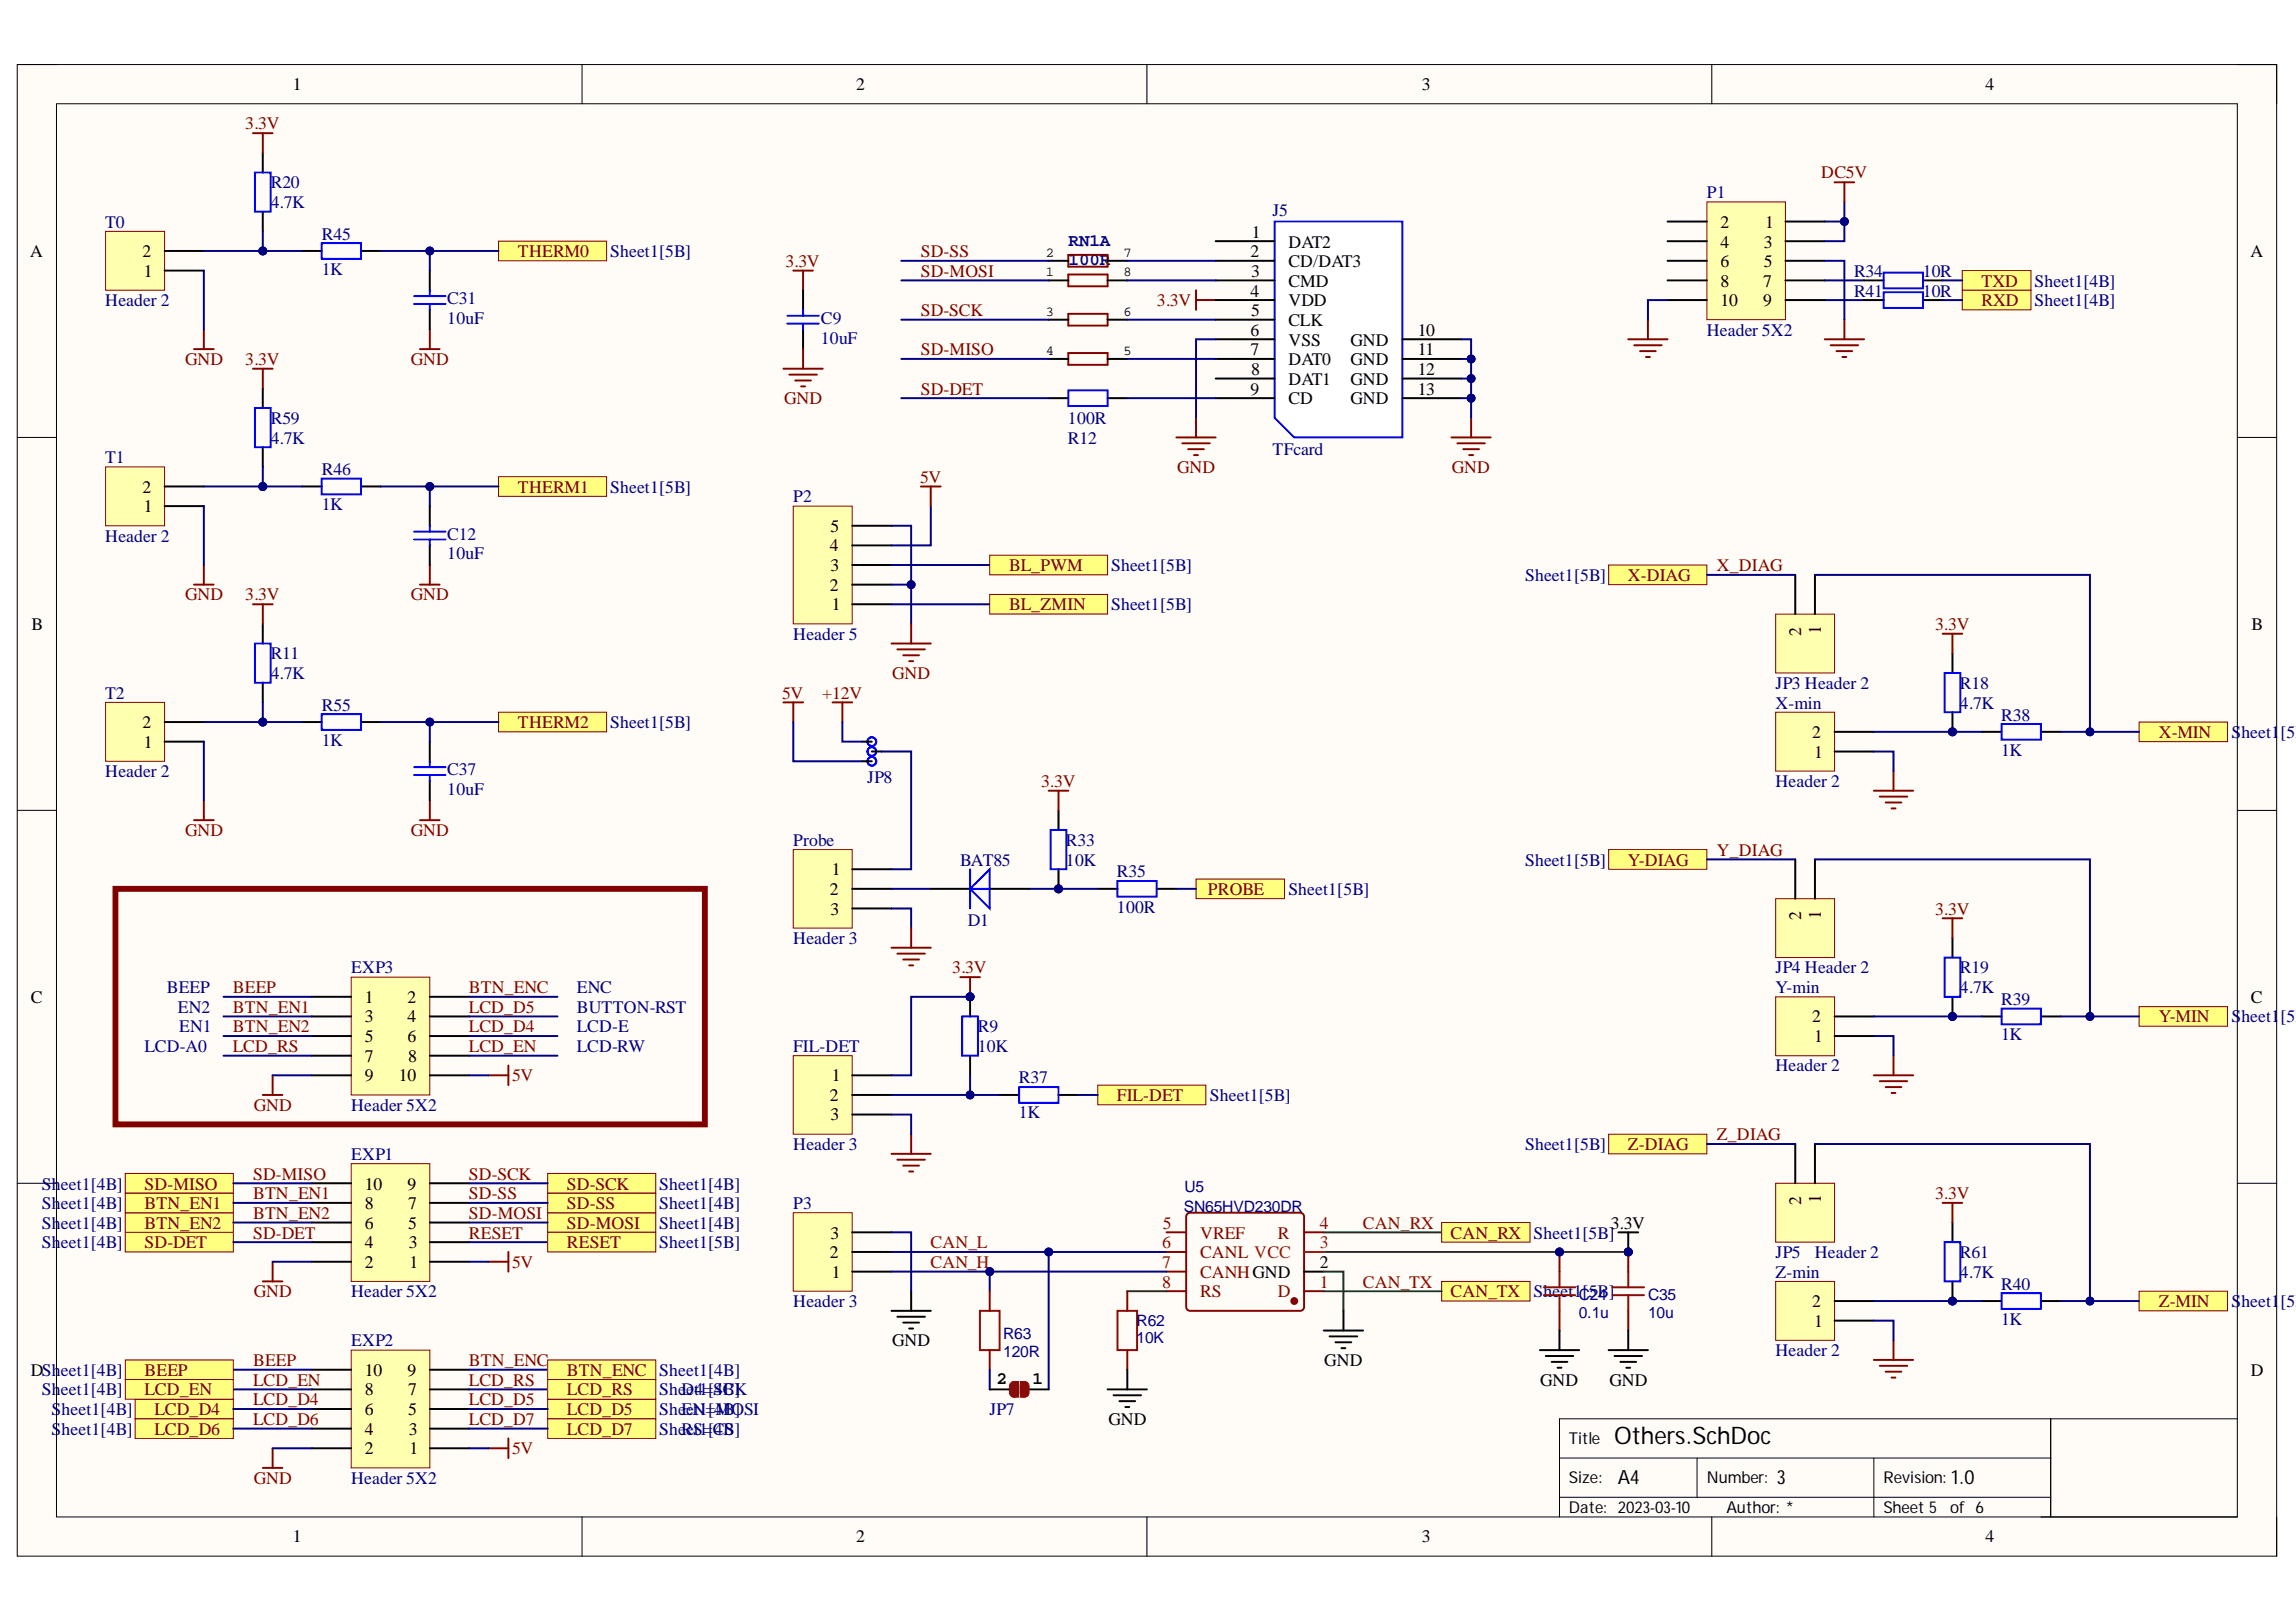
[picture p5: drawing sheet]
<svg xmlns="http://www.w3.org/2000/svg" width="297mm" height="210mm" viewBox="0 0 297 210" stroke-linecap="round" stroke-linejoin="round" font-family="sans-serif">
<defs><g id="words">
<text font-size="3.1" x="208.8" y="186.8">Others.SchDoc</text>
<g font-size="2.5">
<text x="209.3" y="192.1">A4</text>
<text x="229.9" y="192.1">3</text>
<text x="252.4" y="192.1">1.0</text>
</g>
<g font-size="2.3">
<text x="37.9" y="11.7">1</text>
<text x="110.7" y="11.7">2</text>
<text x="183.9" y="11.7">3</text>
<text x="256.9" y="11.7">4</text>
<text x="222.6" y="29.5">2</text>
<text x="228.4" y="29.5">1</text>
<text x="3.9" y="33.3">A</text>
<text x="18.4" y="33.3">2</text>
<text x="18.6" y="35.8">1</text>
<text x="161.8" y="33.3">2</text>
<text x="161.9" y="35.8">3</text>
<text x="161.9" y="30.8">1</text>
<text x="166.7" y="34.6">CD/DAT3</text>
<text x="166.7" y="32">DAT2</text>
<text x="222.6" y="32">4</text>
<text x="222.6" y="34.6">6</text>
<text x="228.2" y="32">3</text>
<text x="228.2" y="34.6">5</text>
<text x="291.1" y="33.3">A</text>
<text x="161.8" y="38.4">4</text>
<text x="161.9" y="40.9">5</text>
<text x="166.7" y="37.1">CMD</text>
<text x="166.7" y="39.6">VDD</text>
<text x="222.6" y="37.1">8</text>
<text x="222.6" y="39.6">10</text>
<text x="228.1" y="37.1">7</text>
<text x="228.1" y="39.6">9</text>
<text x="161.8" y="43.5">6</text>
<text x="161.8" y="46">7</text>
<text x="166.7" y="42.2">CLK</text>
<text x="166.7" y="44.7">VSS</text>
<text x="166.7" y="47.3">DAT0</text>
<text x="174.7" y="44.7">GND</text>
<text x="174.7" y="47.3">GND</text>
<text x="183.4" y="43.5">10</text>
<text x="183.4" y="46">11</text>
<text x="161.8" y="51.1">9</text>
<text x="161.9" y="48.5">8</text>
<text x="166.7" y="52.3">CD</text>
<text x="166.7" y="49.8">DAT1</text>
<text x="174.7" y="49.8">GND</text>
<text x="174.7" y="52.3">GND</text>
<text x="183.4" y="48.5">12</text>
<text x="183.4" y="51.1">13</text>
<text x="18.4" y="63.7">2</text>
<text x="18.6" y="66.3">1</text>
<text x="107.4" y="71.4">4</text>
<text x="107.5" y="68.8">5</text>
<text x="107.4" y="76.4">2</text>
<text x="107.5" y="73.9">3</text>
<text x="4.1" y="81.5">B</text>
<text x="107.6" y="79">1</text>
<text x="233" y="82.3" transform="rotate(-90 233 82.3)">2</text>
<text x="235.5" y="82.1" transform="rotate(-90 235.5 82.1)">1</text>
<text x="291.3" y="81.5">B</text>
<text x="18.4" y="94.3">2</text>
<text x="234.4" y="95.5">2</text>
<text x="18.6" y="96.8">1</text>
<text x="234.7" y="98.1">1</text>
<text x="107.6" y="113.3">1</text>
<text x="107.4" y="115.8">2</text>
<text x="107.5" y="118.4">3</text>
<text x="233" y="119.1" transform="rotate(-90 233 119.1)">2</text>
<text x="235.5" y="119" transform="rotate(-90 235.5 119)">1</text>
<text x="4" y="129.8">C</text>
<text x="47.2" y="129.8">1</text>
<text x="52.7" y="129.8">2</text>
<text x="291.2" y="129.8">C</text>
<text x="47.2" y="132.3">3</text>
<text x="47.2" y="134.8">5</text>
<text x="47.2" y="137.4">7</text>
<text x="52.7" y="132.3">4</text>
<text x="52.7" y="134.8">6</text>
<text x="52.8" y="137.4">8</text>
<text x="234.4" y="132.3">2</text>
<text x="234.7" y="134.8">1</text>
<text x="47.2" y="139.9">9</text>
<text x="51.6" y="139.9">10</text>
<text x="107.4" y="142.5">2</text>
<text x="107.6" y="139.9">1</text>
<text x="107.5" y="145">3</text>
<text x="47.2" y="154">10</text>
<text x="52.7" y="154">9</text>
<text x="233" y="156" transform="rotate(-90 233 156)">2</text>
<text x="235.5" y="155.7" transform="rotate(-90 235.5 155.7)">1</text>
<text x="47.2" y="161.6">4</text>
<text x="47.2" y="159">6</text>
<text x="47.2" y="156.5">8</text>
<text x="52.8" y="159">5</text>
<text x="52.8" y="156.5">7</text>
<text x="52.9" y="161.6">3</text>
<text x="107.5" y="160.3">3</text>
<text x="208.4" y="159">3.3V</text>
<text x="47.2" y="164.1">2</text>
<text x="53" y="164.1">1</text>
<text x="107.4" y="162.8">2</text>
<text x="107.6" y="165.4">1</text>
<text x="170.7" y="164.1">2</text>
<text x="234.4" y="169.2">2</text>
<text x="234.7" y="171.7">1</text>
<text x="4" y="178">DSh</text>
<text x="47.2" y="178">10</text>
<text x="52.7" y="178">9</text>
<text x="115.4" y="174.2">GND</text>
<text x="128.9" y="179.1">2</text>
<text x="133.6" y="179.1">1</text>
<text x="171.3" y="176.8">GND</text>
<text x="199.2" y="179.3">GND</text>
<text x="208.2" y="179.3">GND</text>
<text x="291.2" y="178">D</text>
<text x="47.2" y="185.7">4</text>
<text x="47.2" y="183.1">6</text>
<text x="47.2" y="180.6">8</text>
<text x="52.8" y="183.1">5</text>
<text x="52.8" y="180.6">7</text>
<text x="52.9" y="185.7">3</text>
<text x="143.4" y="184.4">GND</text>
<text x="47.2" y="188.2">2</text>
<text x="53" y="188.2">1</text>
<text x="37.9" y="199.6">1</text>
<text x="110.7" y="199.6">2</text>
<text x="183.9" y="199.6">3</text>
<text x="256.9" y="199.6">4</text>
</g>
<g font-size="2.3" fill="#800000">
<text x="31.7" y="16.7">3.3V</text>
<text x="235.6" y="23.1">DC5V</text>
<text x="67" y="33.3">THERM0</text>
<text x="101.6" y="34.6">3.3V</text>
<text x="119.1" y="35.8">SD-MOSI</text>
<text x="119.1" y="33.3">SD-SS</text>
<text x="119.1" y="40.9">SD-SCK</text>
<text x="149.7" y="39.6">3.3V</text>
<text x="256.4" y="37.1">TXD</text>
<text x="256.4" y="39.6">RXD</text>
<text x="23.9" y="47.3">GND</text>
<text x="31.7" y="47.3">3.3V</text>
<text x="53.1" y="47.3">GND</text>
<text x="119.1" y="46">SD-MISO</text>
<text x="101.4" y="52.3">GND</text>
<text x="119.1" y="51.1">SD-DET</text>
<text x="67" y="63.7">THERM1</text>
<text x="119" y="62.5">5V</text>
<text x="152.3" y="61.2">GND</text>
<text x="187.8" y="61.2">GND</text>
<text x="23.9" y="77.7">GND</text>
<text x="31.7" y="77.7">3.3V</text>
<text x="53.1" y="77.7">GND</text>
<text x="130.5" y="73.9">BL_PWM</text>
<text x="210.6" y="75.2">X-DIAG</text>
<text x="222.1" y="73.9">X_DIAG</text>
<text x="130.5" y="79">BL_ZMIN</text>
<text x="250.4" y="81.5">3.3V</text>
<text x="115.4" y="87.8">GND</text>
<text x="67" y="94.3">THERM2</text>
<text x="101.2" y="90.5">5V</text>
<text x="106.4" y="90.5">+12V</text>
<text x="279.3" y="95.5">X-MIN</text>
<text x="134.7" y="101.9">3.3V</text>
<text x="23.9" y="108.2">GND</text>
<text x="53.1" y="108.2">GND</text>
<text x="210.6" y="112">Y-DIAG</text>
<text x="222.1" y="110.8">Y_DIAG</text>
<text x="156.3" y="115.8">PROBE</text>
<text x="250.4" y="118.4">3.3V</text>
<text x="123.2" y="126">3.3V</text>
<text x="30.1" y="128.5">BEEP</text>
<text x="30.1" y="131">BTN_EN1</text>
<text x="60.7" y="128.5">BTN_ENC</text>
<text x="60.7" y="131">LCD_D5</text>
<text x="30.1" y="136.1">LCD_RS</text>
<text x="30.1" y="133.6">BTN_EN2</text>
<text x="60.7" y="133.6">LCD_D4</text>
<text x="60.7" y="136.1">LCD_EN</text>
<text x="279.3" y="132.3">Y-MIN</text>
<text x="32.8" y="143.7">GND</text>
<text x="66.2" y="139.9">5V</text>
<text x="144.5" y="142.5">FIL-DET</text>
<text x="210.6" y="148.9">Z-DIAG</text>
<text x="222.1" y="147.5">Z_DIAG</text>
<text x="18.7" y="154">SD-MISO</text>
<text x="32.7" y="152.7">SD-MISO</text>
<text x="32.7" y="155.2">BTN_EN1</text>
<text x="60.7" y="152.7">SD-SCK</text>
<text x="60.7" y="155.2">SD-SS</text>
<text x="73.4" y="154">SD-SCK</text>
<text x="250.4" y="155.2">3.3V</text>
<text x="18.7" y="161.6">SD-DET</text>
<text x="18.7" y="159">BTN_EN2</text>
<text x="18.7" y="156.5">BTN_EN1</text>
<text x="32.7" y="160.3">SD-DET</text>
<text x="32.7" y="157.8">BTN_EN2</text>
<text x="60.7" y="157.8">SD-MOSI</text>
<text x="60.7" y="160.3">RESET</text>
<text x="73.4" y="159">SD-MOSI</text>
<text x="73.4" y="156.5">SD-SS</text>
<text x="73.4" y="161.6">RESET</text>
<text x="187.7" y="160.3">CAN_RX</text>
<text x="32.8" y="167.9">GND</text>
<text x="66.2" y="164.1">5V</text>
<text x="187.7" y="167.9">CAN_TX</text>
<text x="279.3" y="169.2">Z-MIN</text>
<text x="18.7" y="178">BEEP</text>
<text x="32.7" y="179.3">LCD_EN</text>
<text x="32.7" y="176.8">BEEP</text>
<text x="60.7" y="179.3">LCD_RS</text>
<text x="60.7" y="176.8">BTN_ENC</text>
<text x="73.4" y="178">BTN_ENC</text>
<text x="18.7" y="180.6">LCD_EN</text>
<text x="20" y="183.1">LCD_D4</text>
<text x="20" y="185.7">LCD_D6</text>
<text x="32.7" y="181.9">LCD_D4</text>
<text x="32.7" y="184.4">LCD_D6</text>
<text x="60.7" y="181.9">LCD_D5</text>
<text x="60.7" y="184.4">LCD_D7</text>
<text x="73.4" y="183.1">LCD_D5</text>
<text x="73.4" y="185.7">LCD_D7</text>
<text x="73.4" y="180.6">LCD_RS</text>
<text x="32.8" y="192">GND</text>
<text x="66.2" y="188.2">5V</text>
</g>
<g font-size="2.3" fill="#000080">
<text x="13.6" y="29.5">T0</text>
<text x="35" y="24.3">R20</text>
<text x="35" y="26.9">4.7K</text>
<text x="164.6" y="27.9">J5</text>
<text x="220.8" y="25.6">P1</text>
<text x="41.6" y="31">R45</text>
<text x="41.6" y="35.6">1K</text>
<text x="78.9" y="33.3">Sheet1[5B]</text>
<text x="138.2" y="31.8">RN1A</text>
<text x="138.2" y="34.3">100R</text>
<text x="239.9" y="35.8">R34</text>
<text x="248.7" y="35.8">10R</text>
<text x="13.6" y="39.6">Header 2</text>
<text x="57.9" y="39.4">C31</text>
<text x="57.9" y="41.9">10uF</text>
<text x="106.2" y="41.9">C9</text>
<text x="239.9" y="38.4">R41</text>
<text x="248.7" y="38.4">10R</text>
<text x="263.2" y="37.1">Sheet1[4B]</text>
<text x="263.2" y="39.6">Sheet1[4B]</text>
<text x="106.2" y="44.5">10uF</text>
<text x="220.8" y="43.5">Header 5X2</text>
<text x="13.6" y="59.9">T1</text>
<text x="35" y="54.9">R59</text>
<text x="35" y="57.4">4.7K</text>
<text x="138.2" y="57.4">R12</text>
<text x="138.2" y="54.9">100R</text>
<text x="164.6" y="58.9">TFcard</text>
<text x="41.6" y="61.5">R46</text>
<text x="78.9" y="63.7">Sheet1[5B]</text>
<text x="102.6" y="65">P2</text>
<text x="13.6" y="70.1">Header 2</text>
<text x="41.6" y="66">1K</text>
<text x="57.9" y="69.8">C12</text>
<text x="57.9" y="72.4">10uF</text>
<text x="143.7" y="73.9">Sheet1[5B]</text>
<text x="197.3" y="75.2">Sheet1[5B]</text>
<text x="102.6" y="82.8">Header 5</text>
<text x="143.7" y="79">Sheet1[5B]</text>
<text x="35" y="85.3">R11</text>
<text x="35" y="87.8">4.7K</text>
<text x="229.7" y="89.2">JP3 Header 2</text>
<text x="253.6" y="89.2">R18</text>
<text x="13.6" y="90.5">T2</text>
<text x="41.6" y="92">R55</text>
<text x="78.9" y="94.3">Sheet1[5B]</text>
<text x="229.7" y="91.7">X-min</text>
<text x="253.6" y="91.7">4.7K</text>
<text x="258.9" y="93.2">R38</text>
<text x="288.7" y="95.5">Sheet1</text>
<text x="295" y="95.5">[5B</text>
<text x="13.6" y="100.6">Header 2</text>
<text x="41.6" y="96.5">1K</text>
<text x="57.9" y="100.4">C37</text>
<text x="112.2" y="101.4">JP8</text>
<text x="229.7" y="101.9">Header 2</text>
<text x="258.9" y="97.8">1K</text>
<text x="57.9" y="102.9">10uF</text>
<text x="102.6" y="109.5">Probe</text>
<text x="124.2" y="112">BAT85</text>
<text x="137.9" y="109.5">R33</text>
<text x="137.9" y="112">10K</text>
<text x="144.5" y="113.5">R35</text>
<text x="197.3" y="112">Sheet1[5B]</text>
<text x="125.2" y="119.9">D1</text>
<text x="144.5" y="118.1">100R</text>
<text x="166.7" y="115.8">Sheet1[5B]</text>
<text x="45.4" y="126">EXP3</text>
<text x="102.6" y="122.2">Header 3</text>
<text x="229.7" y="126">JP4 Header 2</text>
<text x="253.6" y="126">R19</text>
<text x="21.6" y="128.5">BEEP</text>
<text x="23" y="131">EN2</text>
<text x="74.6" y="128.5">ENC</text>
<text x="74.6" y="131">BUTTON-RST</text>
<text x="229.7" y="128.5">Y-min</text>
<text x="253.6" y="128.5">4.7K</text>
<text x="258.9" y="130">R39</text>
<text x="18.7" y="136.1">LCD-A0</text>
<text x="23.2" y="133.6">EN1</text>
<text x="74.6" y="133.6">LCD-E</text>
<text x="74.6" y="136.1">LCD-RW</text>
<text x="102.6" y="136.1">FIL-DET</text>
<text x="126.5" y="133.6">R9</text>
<text x="126.5" y="136.1">10K</text>
<text x="258.9" y="134.6">1K</text>
<text x="288.7" y="132.3">Sheet1</text>
<text x="295" y="132.3">[5B</text>
<text x="45.4" y="143.7">Header 5X2</text>
<text x="131.8" y="140.2">R37</text>
<text x="156.5" y="142.5">Sheet1[5B]</text>
<text x="229.7" y="138.7">Header 2</text>
<text x="102.6" y="148.9">Header 3</text>
<text x="131.8" y="144.7">1K</text>
<text x="197.3" y="148.9">Sheet1[5B]</text>
<text x="5.4" y="154">Sh</text>
<text x="7.9" y="154">eet1[4B]</text>
<text x="45.4" y="150.1">EXP1</text>
<text x="85.3" y="154">Sheet1[4B]</text>
<text x="5.4" y="161.6">Sh</text>
<text x="5.4" y="159">Sh</text>
<text x="5.4" y="156.5">Sh</text>
<text x="7.9" y="161.6">eet1[4B]</text>
<text x="7.9" y="159">eet1[4B]</text>
<text x="7.9" y="156.5">eet1[4B]</text>
<text x="85.3" y="159">Sheet1[4B]</text>
<text x="85.3" y="156.5">Sheet1[4B]</text>
<text x="85.3" y="161.6">Sheet1[5B]</text>
<text x="102.6" y="156.5">P3</text>
<text x="198.4" y="160.3">Sheet1[5B]</text>
<text x="45.4" y="167.9">Header 5X2</text>
<text x="198.4" y="167.9">Sheet1[5B]</text>
<text x="229.7" y="165.4">Z-min</text>
<text x="229.7" y="162.8">JP5</text>
<text x="234.8" y="162.8">Header 2</text>
<text x="253.6" y="162.8">R61</text>
<text x="253.6" y="165.4">4.7K</text>
<text x="258.9" y="166.9">R40</text>
<text x="102.6" y="169.2">Header 3</text>
<text x="258.9" y="171.5">1K</text>
<text x="288.7" y="169.2">Sheet1</text>
<text x="295" y="169.2">[5B</text>
<text x="7.9" y="178">eet1[4B]</text>
<text x="45.4" y="174.2">EXP2</text>
<text x="85.3" y="178">Sheet1[4B]</text>
<text x="229.7" y="175.5">Header 2</text>
<text x="5.4" y="180.6">Sh</text>
<text x="6.7" y="183.1">Sheet1[4B]</text>
<text x="6.7" y="185.7">Sheet1[4B]</text>
<text x="7.9" y="180.6">eet1[4B]</text>
<text x="85.3" y="183.1">Sheet1[4B]</text>
<text x="85.3" y="185.7">Sheet1[4B</text>
<text x="85.3" y="180.6">Sheet1[4BK</text>
<text x="88.2" y="183.1">EN=MOSI</text>
<text x="88.2" y="180.6">D4=SC]</text>
<text x="88.2" y="185.7">RS=CS]</text>
<text x="128" y="183.1">JP7</text>
<text x="45.4" y="192">Header 5X2</text>
</g>
<g font-size="2.3" fill="#980000">
<text x="120.4" y="161.6">CAN_L</text>
<text x="176.3" y="159">CAN_RX</text>
<text x="120.4" y="164.1">CAN_H</text>
<text x="176.3" y="166.6">CAN_TX</text>
</g>
<g font-size="2.3" fill="#800">
<text x="150.3" y="161.6">6</text>
<text x="150.4" y="159">5</text>
<text x="155.3" y="160.3">VREF</text>
<text x="165.3" y="160.3">R</text>
<text x="170.7" y="159">4</text>
<text x="150.3" y="164.1">7</text>
<text x="150.3" y="166.6">8</text>
<text x="155.3" y="162.8">CANL VCC</text>
<text x="155.3" y="165.4">CANHGND</text>
<text x="155.3" y="167.9">RS</text>
<text x="165.3" y="167.9">D</text>
<text x="170.7" y="166.6">1</text>
</g>
<text font-size="2.3" fill="#f00" x="170.7" y="161.6">3</text>
<g font-size="2.1">
<text x="203" y="186.8">Title</text>
<text x="203" y="191.9">Size:</text>
<text x="220.8" y="191.9">Number:</text>
<text x="243.7" y="191.9">Revision:</text>
<text x="203" y="195.8">Date: 2023-03-10</text>
<text x="223.4" y="195.8">Author: *</text>
<text x="243.7" y="195.8">Sheet 5</text>
<text x="252.3" y="195.8">of 6</text>
</g>
<g font-size="2" fill="#000080">
<text x="153.2" y="154.3">U5</text>
<text x="153.1" y="156.8">SN65HVD230DR</text>
<text x="129.8" y="173.3">R63</text>
<text x="147" y="171.5">R62</text>
<text x="147" y="173.8">10K</text>
<text x="204.2" y="168.2">C24</text>
<text x="204.2" y="170.5">0.1u</text>
<text x="213.2" y="168.2">C35</text>
<text x="213.2" y="170.5">10u</text>
<text x="129.8" y="175.6">120R</text>
</g>
<g font-size="1.8">
<text x="135.3" y="35.8">1</text>
<text x="135.3" y="33.2">2</text>
<text x="145.4" y="35.8">8</text>
<text x="145.4" y="33.2">7</text>
<text x="135.3" y="40.8">3</text>
<text x="145.4" y="40.8">6</text>
<text x="135.3" y="45.9">4</text>
<text x="145.4" y="45.9">5</text>
</g>
</g></defs>
<path d="M2.2 8.4h292.3v193h-292.3z" fill-rule="evenodd" fill="#fffcf8"/>
<path d="M2.2 8.4h292.3v193h-292.3z" fill="none" stroke="#000" stroke-width=".13"/>
<path d="M7.3 13.4h282.1v182.9h-282.1z" fill-rule="evenodd" fill="#fffcf8"/>
<g fill="none" stroke="#000" stroke-width=".13">
<path d="M2.2 8.3h5.1M7.3 13.4h282.1v182.9h-282.1zM75.3 8.3v5.1M148.4 8.3v5.1M221.5 8.4v5M289.4 8.4h5.1v5M2.2 56.6h5.1M289.4 56.6h5.1M2.2 104.9h5.1M289.4 104.9h5.1M2.2 153.1h5.1M289.4 153.1h5.1"/>
<path d="M75.3 196.3v5.1M148.4 196.3v5.1M201.8 188.7h63.5M201.8 193.8h63.5M219.6 188.7v5.1M221.5 196.3v5.1M242.4 188.7v7.6M264 196.3h25.4M265.3 183.6v12.7M289.4 183.6h-87.6v12.7M294.5 196.3v5.1"/>
</g>
<path d="M64.5 61.7h14v2.5h-14z" fill-rule="evenodd" fill="#ffff80"/>
<path d="M64.5 61.7h14v2.5h-14z" fill="none" stroke="#800000" stroke-width=".13"/>
<path d="M276.7 93.4h11.5v2.6h-11.5z" fill-rule="evenodd" fill="#ffff80"/>
<path d="M276.7 93.4h11.5v2.6h-11.5z" fill="none" stroke="#800000" stroke-width=".13"/>
<path d="M276.7 130.3h11.5v2.5h-11.5z" fill-rule="evenodd" fill="#ffff80"/>
<path d="M276.7 130.3h11.5v2.5h-11.5z" fill="none" stroke="#800000" stroke-width=".13"/>
<path d="M142 140.4h14v2.6h-14z" fill-rule="evenodd" fill="#ffff80"/>
<path d="M142 140.4h14v2.6h-14z" fill="none" stroke="#800000" stroke-width=".13"/>
<path d="M276.7 167.1h11.5v2.5h-11.5z" fill-rule="evenodd" fill="#ffff80"/>
<path d="M276.7 167.1h11.5v2.5h-11.5z" fill="none" stroke="#800000" stroke-width=".13"/>
<path d="M102.6 136.6h7.7v10.2h-7.7z" fill-rule="evenodd" fill="#ffffb0"/>
<path d="M102.6 136.6h7.7v10.2h-7.7z" fill="none" stroke="#800000" stroke-width=".13"/>
<path d="M34 19.8v2.5M34 27.4v2.5M55.6 35v2.6M55.6 40.1v2.5M110.3 139.2h5M110.3 141.7h5M110.3 144.2h5" fill="none" stroke="#000" stroke-width=".25"/>
<path d="M54.3 45.2h2.6M55.6 42.6v2.6" fill="none" stroke="#800000" stroke-width=".25"/>
<path d="M33 22.3h2v5.1h-2zM53.6 38.3h4M53.6 39.3h4M55.6 37.6v.7M55.6 39.3v.8" fill="none" stroke="#00f" stroke-width=".25"/>
<path d="M64.5 31.2h14v2.6h-14z" fill-rule="evenodd" fill="#ffff80"/>
<path d="M64.5 31.2h14v2.6h-14z" fill="none" stroke="#800000" stroke-width=".13"/>
<path d="M32.7 17.2h2.6M34 17.2v2.6M210.6 43.9h5.1M211.4 44.7h3.6M212.2 45.4h2M212.9 46.2h.6M213.2 41.4v2.5M54.3 75.7h2.6M55.6 73.1v2.6" fill="none" stroke="#800000" stroke-width=".25"/>
<path d="M34 50.3v2.5M34 57.9v2.5M55.6 65.5v2.5M55.6 70.6v2.5" fill="none" stroke="#000" stroke-width=".25"/>
<path d="M33 52.8h2v5.1h-2zM53.6 68.8h4M53.6 69.8h4M55.6 68v.8M55.6 69.8v.8" fill="none" stroke="#00f" stroke-width=".25"/>
<circle cx="252.6" cy="94.7" r=".51" fill="#000080"/>
<circle cx="252.6" cy="94.7" r=".51" fill="none" stroke="#000080" stroke-width=".13"/>
<path d="M252.6 84.6v2.5M252.6 92.2v2.5" fill="none" stroke="#000" stroke-width=".25"/>
<circle cx="252.6" cy="94.7" r=".51" fill="#000080"/>
<circle cx="252.6" cy="94.7" r=".51" fill="none" stroke="#000080" stroke-width=".13"/>
<path d="M251.6 87.1h2v5.1h-2z" fill="none" stroke="#00f" stroke-width=".25"/>
<circle cx="252.6" cy="131.5" r=".51" fill="#000080"/>
<circle cx="252.6" cy="131.5" r=".51" fill="none" stroke="#000080" stroke-width=".13"/>
<path d="M252.6 121.4v2.5M252.6 129v2.5" fill="none" stroke="#000" stroke-width=".25"/>
<circle cx="252.6" cy="131.5" r=".51" fill="#000080"/>
<circle cx="252.6" cy="131.5" r=".51" fill="none" stroke="#000080" stroke-width=".13"/>
<path d="M251.6 123.9h2v5.1h-2z" fill="none" stroke="#00f" stroke-width=".25"/>
<circle cx="252.6" cy="168.4" r=".51" fill="#000080"/>
<circle cx="252.6" cy="168.4" r=".51" fill="none" stroke="#000080" stroke-width=".13"/>
<path d="M252.6 158.2v2.5M252.6 165.8v2.6" fill="none" stroke="#000" stroke-width=".25"/>
<circle cx="252.6" cy="168.4" r=".51" fill="#000080"/>
<circle cx="252.6" cy="168.4" r=".51" fill="none" stroke="#000080" stroke-width=".13"/>
<path d="M251.6 160.7h2v5.1h-2z" fill="none" stroke="#00f" stroke-width=".25"/>
<circle cx="125.5" cy="129" r=".51" fill="#000080"/>
<circle cx="125.5" cy="129" r=".51" fill="none" stroke="#000080" stroke-width=".13"/>
<path d="M125.5 129v2.5" fill="none" stroke="#000" stroke-width=".25"/>
<circle cx="125.5" cy="129" r=".51" fill="#000080"/>
<circle cx="125.5" cy="129" r=".51" fill="none" stroke="#000080" stroke-width=".13"/>
<path d="M125.5 136.6v2.6" fill="none" stroke="#000" stroke-width=".25"/>
<path d="M124.5 131.5h2v5.1h-2z" fill="none" stroke="#00f" stroke-width=".25"/>
<path d="M13.7 29.9h7.6v7.7h-7.6z" fill-rule="evenodd" fill="#ffffb0"/>
<path d="M13.7 29.9h7.6v7.7h-7.6z" fill="none" stroke="#800000" stroke-width=".13"/>
<path d="M21.3 35h5.1M21.3 32.5h5.1" fill="none" stroke="#000" stroke-width=".25"/>
<path d="M13.7 60.4h7.6v7.6h-7.6z" fill-rule="evenodd" fill="#ffffb0"/>
<path d="M13.7 60.4h7.6v7.6h-7.6z" fill="none" stroke="#800000" stroke-width=".13"/>
<g fill="none" stroke="#000" stroke-width=".25">
<path d="M39.1 32.5h2.5M46.7 32.5h2.5M21.3 65.5h5.1M21.3 63h5.1M39.1 63h2.5M46.7 63h2.5M256.4 94.7h2.5M264 94.7h2.6M256.4 131.5h2.5M264 131.5h2.6M129.3 141.7h2.6M136.9 141.7h2.6"/>
<path d="M256.4 168.4h2.5M264 168.4h2.6"/>
</g>
<path d="M41.6 31.5h5.1v2h-5.1zM41.6 61.9h5.1v2.1h-5.1zM258.9 93.7h5.1v2h-5.1zM258.9 130.5h5.1v2.1h-5.1zM131.9 140.7h5v2h-5zM258.9 167.4h5.1v2h-5.1z" fill="none" stroke="#00f" stroke-width=".25"/>
<g fill="none" stroke="#800000" stroke-width=".25">
<path d="M154.7 37.6v2.5M154.7 38.8h2.6M25.1 45.2h2.5M26.4 42.6v2.6M32.7 47.7h2.6M34 47.7v2.6M25.1 75.7h2.5M26.4 73.1v2.6M245 99.8v2.5M251.3 82h2.6M252.6 82v2.6M242.4 102.3h5.1"/>
<path d="M243.2 103.1h3.5M244 103.8h2M244.7 104.6h.5M251.3 118.8h2.6M252.6 118.8v2.6M242.4 139.2h5.1M243.2 139.9h3.5M245 136.6v2.6M115.3 149.3h5.1M116.1 150.1h3.6M116.9 150.8h2M117.6 151.6h.5"/>
<path d="M117.9 146.8v2.5M244 140.7h2M244.7 141.4h.5M251.3 155.7h2.6M252.6 155.7v2.5M242.4 176h5.1M243.2 176.7h3.5M244 177.5h2M244.7 178.3h.5M245 173.5v2.5"/>
</g>
<path d="M164.9 28.7h16.5v27.9h-14l-2.5-2.5z" fill-rule="evenodd" fill="#fff"/>
<path d="M164.9 28.7h16.5v27.9h-14l-2.5-2.5zM138.2 50.5h5.1v2h-5.1z" fill="none" stroke="#00f" stroke-width=".25"/>
<g fill="none" stroke="#000" stroke-width=".25">
<path d="M135.7 33.8h2.5M135.7 36.3h2.5M143.3 33.8h2.5M143.3 36.3h2.5M157.3 33.8h7.6M157.3 36.3h7.6M157.3 38.8h7.6M157.3 31.2h7.6M135.7 51.5h2.5M135.7 41.4h2.5M135.7 46.4h2.5M143.3 51.5h2.5"/>
<path d="M143.3 41.4h2.5M143.3 46.4h2.5M157.3 51.5h7.6M157.3 41.4h7.6M157.3 43.9h7.6M157.3 46.4h7.6M157.3 49h7.6M181.4 51.5h7.7M181.4 43.9h7.7M181.4 46.5h7.7M181.4 49h7.7"/>
</g>
<g fill="none" stroke="#800000" stroke-width=".25">
<path d="M138.2 35.5h5.1v1.6h-5.1zM138.2 33h5.1v1.5h-5.1zM138.2 40.6h5.1v1.5h-5.1zM138.2 45.7h5.1v1.5h-5.1zM152.2 56.6h5.1M153 57.4h3.5M153.7 58.1h2.1M154.5 58.9h.5M154.7 54.1v2.5M187.8 56.6h5.1M188.5 57.4h3.6M189.3 58.1h2"/>
<path d="M190.1 58.9h.5M190.3 54.1v2.5"/>
</g>
<path d="M102.6 109.9h7.7v10.2h-7.7z" fill-rule="evenodd" fill="#ffffb0"/>
<path d="M102.6 109.9h7.7v10.2h-7.7z" fill="none" stroke="#800000" stroke-width=".13"/>
<path d="M110.3 112.5h5M110.3 115h5M110.3 117.6h5" fill="none" stroke="#000" stroke-width=".25"/>
<path d="M154.7 113.8h11.5v2.5h-11.5z" fill-rule="evenodd" fill="#ffff80"/>
<path d="M154.7 113.8h11.5v2.5h-11.5z" fill="none" stroke="#800000" stroke-width=".13"/>
<path d="M229.7 92.2h7.6v7.6h-7.6z" fill-rule="evenodd" fill="#ffffb0"/>
<path d="M229.7 92.2h7.6v7.6h-7.6z" fill="none" stroke="#800000" stroke-width=".13"/>
<path d="M237.3 97.3h5.1M237.3 94.7h5.1" fill="none" stroke="#000" stroke-width=".25"/>
<path d="M229.7 129h7.6v7.6h-7.6z" fill-rule="evenodd" fill="#ffffb0"/>
<path d="M229.7 129h7.6v7.6h-7.6z" fill="none" stroke="#800000" stroke-width=".13"/>
<path d="M237.3 134.1h5.1M237.3 131.5h5.1" fill="none" stroke="#000" stroke-width=".25"/>
<path d="M229.7 165.8h7.6v7.7h-7.6z" fill-rule="evenodd" fill="#ffffb0"/>
<path d="M229.7 165.8h7.6v7.7h-7.6z" fill="none" stroke="#800000" stroke-width=".13"/>
<path d="M237.3 170.9h5.1M237.3 168.4h5.1" fill="none" stroke="#000" stroke-width=".25"/>
<path d="M35.3 139.2v2.5M34 141.7h2.5" fill="none" stroke="#800000" stroke-width=".25"/>
<path d="M45.4 126.5h10.2v15.2h-10.2z" fill-rule="evenodd" fill="#ffffb0"/>
<path d="M45.4 126.5h10.2v15.2h-10.2z" fill="none" stroke="#800000" stroke-width=".13"/>
<path d="M40.4 129h5M40.4 131.5h5M40.4 134.1h5M40.4 136.6h5M40.4 139.2h5M55.6 129h5.1M55.6 131.5h5.1M55.6 134.1h5.1M55.6 136.6h5.1M55.6 139.2h5.1" fill="none" stroke="#000" stroke-width=".25"/>
<path d="M63.2 139.2h2.6M65.8 137.9v2.5" fill="none" stroke="#800000" stroke-width=".25"/>
<path d="M229.7 79.5h7.6v7.6h-7.6z" fill-rule="evenodd" fill="#ffffb0"/>
<path d="M229.7 79.5h7.6v7.6h-7.6z" fill="none" stroke="#800000" stroke-width=".13"/>
<path d="M232.3 74.4v5.1M234.8 74.4v5.1" fill="none" stroke="#000" stroke-width=".25"/>
<path d="M229.7 116.3h7.6v7.6h-7.6z" fill-rule="evenodd" fill="#ffffb0"/>
<path d="M229.7 116.3h7.6v7.6h-7.6z" fill="none" stroke="#800000" stroke-width=".13"/>
<path d="M232.3 111.2v5.1M234.8 111.2v5.1" fill="none" stroke="#000" stroke-width=".25"/>
<path d="M229.7 153.1h7.6v7.6h-7.6z" fill-rule="evenodd" fill="#ffffb0"/>
<path d="M229.7 153.1h7.6v7.6h-7.6z" fill="none" stroke="#800000" stroke-width=".13"/>
<path d="M232.3 148v5.1M234.8 148v5.1" fill="none" stroke="#000" stroke-width=".25"/>
<path d="M208.1 146.8h12.7v2.5h-12.7z" fill-rule="evenodd" fill="#ffff80"/>
<path d="M208.1 146.8h12.7v2.5h-12.7z" fill="none" stroke="#800000" stroke-width=".13"/>
<path d="M208.1 109.9h12.7v2.6h-12.7z" fill-rule="evenodd" fill="#ffff80"/>
<path d="M208.1 109.9h12.7v2.6h-12.7z" fill="none" stroke="#800000" stroke-width=".13"/>
<path d="M208.1 73.1h12.7v2.6h-12.7z" fill-rule="evenodd" fill="#ffff80"/>
<path d="M208.1 73.1h12.7v2.6h-12.7z" fill="none" stroke="#800000" stroke-width=".13"/>
<path d="M124.2 126.5h2.6M125.5 126.5v2.5" fill="none" stroke="#800000" stroke-width=".25"/>
<circle cx="125.5" cy="129" r=".51" fill="#000080"/>
<circle cx="125.5" cy="129" r=".51" fill="none" stroke="#000080" stroke-width=".13"/>
<g fill="none" stroke="#00f" stroke-width=".25">
<path d="M101.9 40.9h4M101.9 41.9h4M103.9 40.1v.8M103.9 41.9v.7"/>
<circle cx="112.8" cy="96" r=".57"/>
<circle cx="112.8" cy="98.5" r=".57"/>
<circle cx="112.8" cy="97.2" r=".57"/>
</g>
<path d="M103.9 37.6v2.5M103.9 42.6v2.6M111.5 96h1.3M111.5 98.5h1.3M112.8 97.2h1.3" fill="none" stroke="#000" stroke-width=".25"/>
<path d="M102.6 35h2.6M103.9 35v2.6M101.4 47.7h5M102.1 48.5h3.6M102.9 49.2h2M103.6 50h.6M103.9 45.2v2.5M101.4 90.9h2.5M102.6 90.9v2.5M107.7 90.9h2.6M109 90.9v2.5" fill="none" stroke="#800000" stroke-width=".25"/>
<path d="M34 29.9v2.6" fill="none" stroke="#000080" stroke-width=".25"/>
<circle cx="34" cy="32.5" r=".51" fill="#000080"/>
<circle cx="34" cy="32.5" r=".51" fill="none" stroke="#000080" stroke-width=".13"/>
<path d="M34 32.5h5.1" fill="none" stroke="#000080" stroke-width=".25"/>
<circle cx="34" cy="32.5" r=".51" fill="#000080"/>
<circle cx="34" cy="32.5" r=".51" fill="none" stroke="#000080" stroke-width=".13"/>
<path d="M55.6 32.5v2.5" fill="none" stroke="#000080" stroke-width=".25"/>
<circle cx="55.6" cy="32.5" r=".51" fill="#000080"/>
<circle cx="55.6" cy="32.5" r=".51" fill="none" stroke="#000080" stroke-width=".13"/>
<path d="M49.2 32.5h15.3" fill="none" stroke="#000080" stroke-width=".25"/>
<circle cx="55.6" cy="32.5" r=".51" fill="#000080"/>
<circle cx="55.6" cy="32.5" r=".51" fill="none" stroke="#000080" stroke-width=".13"/>
<path d="M26.4 32.5h7.6" fill="none" stroke="#000080" stroke-width=".25"/>
<circle cx="34" cy="32.5" r=".51" fill="#000080"/>
<circle cx="34" cy="32.5" r=".51" fill="none" stroke="#000080" stroke-width=".13"/>
<path d="M26.4 35v7.6M34 60.4v2.6" fill="none" stroke="#000080" stroke-width=".25"/>
<circle cx="34" cy="63" r=".51" fill="#000080"/>
<circle cx="34" cy="63" r=".51" fill="none" stroke="#000080" stroke-width=".13"/>
<path d="M26.4 65.5v7.6M115.3 144.2h2.6v2.6M115.3 141.7h14M139.5 141.7h2.5" fill="none" stroke="#000080" stroke-width=".25"/>
<circle cx="125.5" cy="141.7" r=".51" fill="#000080"/>
<circle cx="125.5" cy="141.7" r=".51" fill="none" stroke="#000080" stroke-width=".13"/>
<path d="M266.6 94.7h10.1" fill="none" stroke="#000080" stroke-width=".25"/>
<circle cx="270.4" cy="94.7" r=".51" fill="#000080"/>
<circle cx="270.4" cy="94.7" r=".51" fill="none" stroke="#000080" stroke-width=".13"/>
<path d="M242.4 97.3h2.6v2.5M242.4 94.7h14" fill="none" stroke="#000080" stroke-width=".25"/>
<circle cx="252.6" cy="94.7" r=".51" fill="#000080"/>
<circle cx="252.6" cy="94.7" r=".51" fill="none" stroke="#000080" stroke-width=".13"/>
<path d="M266.6 131.5h10.1" fill="none" stroke="#000080" stroke-width=".25"/>
<circle cx="270.4" cy="131.5" r=".51" fill="#000080"/>
<circle cx="270.4" cy="131.5" r=".51" fill="none" stroke="#000080" stroke-width=".13"/>
<path d="M242.4 134.1h2.6v2.5M242.4 131.5h14" fill="none" stroke="#000080" stroke-width=".25"/>
<circle cx="252.6" cy="131.5" r=".51" fill="#000080"/>
<circle cx="252.6" cy="131.5" r=".51" fill="none" stroke="#000080" stroke-width=".13"/>
<path d="M266.6 168.4h10.1" fill="none" stroke="#000080" stroke-width=".25"/>
<circle cx="270.4" cy="168.4" r=".51" fill="#000080"/>
<circle cx="270.4" cy="168.4" r=".51" fill="none" stroke="#000080" stroke-width=".13"/>
<path d="M242.4 170.9h2.6v2.6M242.4 168.4h14" fill="none" stroke="#000080" stroke-width=".25"/>
<circle cx="252.6" cy="168.4" r=".51" fill="#000080"/>
<circle cx="252.6" cy="168.4" r=".51" fill="none" stroke="#000080" stroke-width=".13"/>
<path d="M189.1 46.5h1.2" fill="none" stroke="#000080" stroke-width=".25"/>
<circle cx="190.3" cy="46.5" r=".51" fill="#000080"/>
<circle cx="190.3" cy="46.5" r=".51" fill="none" stroke="#000080" stroke-width=".13"/>
<path d="M189.1 43.9h1.2v10.2" fill="none" stroke="#000080" stroke-width=".25"/>
<circle cx="190.3" cy="46.5" r=".51" fill="#000080"/>
<circle cx="190.3" cy="46.5" r=".51" fill="none" stroke="#000080" stroke-width=".13"/>
<circle cx="190.3" cy="49" r=".51" fill="#000080"/>
<circle cx="190.3" cy="49" r=".51" fill="none" stroke="#000080" stroke-width=".13"/>
<circle cx="190.3" cy="51.5" r=".51" fill="#000080"/>
<circle cx="190.3" cy="51.5" r=".51" fill="none" stroke="#000080" stroke-width=".13"/>
<path d="M157.3 43.9h-2.6v10.2M189.1 49h1.2" fill="none" stroke="#000080" stroke-width=".25"/>
<circle cx="190.3" cy="49" r=".51" fill="#000080"/>
<circle cx="190.3" cy="49" r=".51" fill="none" stroke="#000080" stroke-width=".13"/>
<path d="M189.1 51.5h1.2" fill="none" stroke="#000080" stroke-width=".25"/>
<circle cx="190.3" cy="51.5" r=".51" fill="#000080"/>
<circle cx="190.3" cy="51.5" r=".51" fill="none" stroke="#000080" stroke-width=".13"/>
<path d="M116.6 33.8h19.1M116.6 36.3h19.1M145.8 33.8h11.5M145.8 36.3h11.5M116.6 51.5h19.1M116.6 46.4h19.1M116.6 41.4h19.1M145.8 51.5h11.5M145.8 46.4h11.5M145.8 41.4h11.5M26.4 63h7.6" fill="none" stroke="#000080" stroke-width=".25"/>
<circle cx="34" cy="63" r=".51" fill="#000080"/>
<circle cx="34" cy="63" r=".51" fill="none" stroke="#000080" stroke-width=".13"/>
<path d="M34 63h5.1" fill="none" stroke="#000080" stroke-width=".25"/>
<circle cx="34" cy="63" r=".51" fill="#000080"/>
<circle cx="34" cy="63" r=".51" fill="none" stroke="#000080" stroke-width=".13"/>
<g fill="none" stroke="#000080" stroke-width=".25">
<path d="M49.2 63h6.4M220.8 74.4h11.5M115.3 117.6h2.6v2.5M220.8 111.2h11.5M28.9 136.6h11.5M28.9 134.1h11.5M28.9 129h11.5M28.9 131.5h11.5M35.3 139.2h5.1M60.7 139.2h2.5M60.7 136.6h11.4M60.7 134.1h11.4"/>
<path d="M60.7 129h11.4M60.7 131.5h11.4M220.8 148h11.5"/>
</g>
<circle cx="55.6" cy="63" r=".51" fill="#000080"/>
<circle cx="55.6" cy="63" r=".51" fill="none" stroke="#000080" stroke-width=".13"/>
<path d="M64.5 63h-8.9v2.5" fill="none" stroke="#000080" stroke-width=".25"/>
<circle cx="55.6" cy="63" r=".51" fill="#000080"/>
<circle cx="55.6" cy="63" r=".51" fill="none" stroke="#000080" stroke-width=".13"/>
<path d="M234.8 74.4h35.6v20.3" fill="none" stroke="#000080" stroke-width=".25"/>
<circle cx="270.4" cy="94.7" r=".51" fill="#000080"/>
<circle cx="270.4" cy="94.7" r=".51" fill="none" stroke="#000080" stroke-width=".13"/>
<path d="M234.8 111.2h35.6v20.3" fill="none" stroke="#000080" stroke-width=".25"/>
<circle cx="270.4" cy="131.5" r=".51" fill="#000080"/>
<circle cx="270.4" cy="131.5" r=".51" fill="none" stroke="#000080" stroke-width=".13"/>
<path d="M234.8 148h35.6v20.4" fill="none" stroke="#000080" stroke-width=".25"/>
<circle cx="270.4" cy="168.4" r=".51" fill="#000080"/>
<circle cx="270.4" cy="168.4" r=".51" fill="none" stroke="#000080" stroke-width=".13"/>
<path d="M115.3 122.6h5.1M116.1 123.4h3.6M116.9 124.2h2M117.6 124.9h.5M117.9 120.1v2.5M34 165.8h2.5M35.3 163.3v2.5M63.2 187.4h2.6M65.8 186.1v2.6" fill="none" stroke="#800000" stroke-width=".25"/>
<path d="M102.6 93.4v5.1h8.9M109 93.4v2.6h2.5M114.1 97.2h3.8v15.3h-2.6" fill="none" stroke="#000080" stroke-width=".25"/>
<path d="M45.4 174.7h10.2v15.3h-10.2z" fill-rule="evenodd" fill="#ffffb0"/>
<path d="M45.4 174.7h10.2v15.3h-10.2z" fill="none" stroke="#800000" stroke-width=".13"/>
<path d="M40.4 179.8h5M40.4 177.3h5M55.6 179.8h5.1M55.6 177.3h5.1M40.4 187.4h5M40.4 184.9h5M40.4 182.3h5M55.6 187.4h5.1M55.6 184.9h5.1M55.6 182.3h5.1" fill="none" stroke="#000" stroke-width=".25"/>
<path d="M45.4 150.6h10.2v15.2h-10.2z" fill-rule="evenodd" fill="#ffffb0"/>
<path d="M45.4 150.6h10.2v15.2h-10.2z" fill="none" stroke="#800000" stroke-width=".13"/>
<path d="M40.4 158.2h5M40.4 155.7h5M40.4 153.1h5M55.6 158.2h5.1M55.6 155.7h5.1M55.6 153.1h5.1M40.4 163.3h5M40.4 160.7h5M55.6 163.3h5.1M55.6 160.7h5.1" fill="none" stroke="#000" stroke-width=".25"/>
<path d="M70.9 181.1h13.9v2.5h-13.9z" fill-rule="evenodd" fill="#ffff80"/>
<path d="M70.9 181.1h13.9v2.5h-13.9z" fill="none" stroke="#800000" stroke-width=".13"/>
<path d="M70.9 183.6h13.9v2.5h-13.9z" fill-rule="evenodd" fill="#ffff80"/>
<path d="M70.9 183.6h13.9v2.5h-13.9z" fill="none" stroke="#800000" stroke-width=".13"/>
<path d="M17.5 181.1h12.7v2.5h-12.7z" fill-rule="evenodd" fill="#ffff80"/>
<path d="M17.5 181.1h12.7v2.5h-12.7z" fill="none" stroke="#800000" stroke-width=".13"/>
<path d="M17.5 183.6h12.7v2.5h-12.7z" fill-rule="evenodd" fill="#ffff80"/>
<path d="M17.5 183.6h12.7v2.5h-12.7z" fill="none" stroke="#800000" stroke-width=".13"/>
<path d="M16.2 159.5h14v2.5h-14z" fill-rule="evenodd" fill="#ffff80"/>
<path d="M16.2 159.5h14v2.5h-14z" fill="none" stroke="#800000" stroke-width=".13"/>
<path d="M16.2 156.9h14v2.6h-14z" fill-rule="evenodd" fill="#ffff80"/>
<path d="M16.2 156.9h14v2.6h-14z" fill="none" stroke="#800000" stroke-width=".13"/>
<path d="M16.2 154.4h14v2.5h-14z" fill-rule="evenodd" fill="#ffff80"/>
<path d="M16.2 154.4h14v2.5h-14z" fill="none" stroke="#800000" stroke-width=".13"/>
<path d="M34 190h2.5M35.3 187.4v2.6" fill="none" stroke="#800000" stroke-width=".25"/>
<path d="M70.9 156.9h13.9v2.6h-13.9z" fill-rule="evenodd" fill="#ffff80"/>
<path d="M70.9 156.9h13.9v2.6h-13.9z" fill="none" stroke="#800000" stroke-width=".13"/>
<path d="M70.9 154.4h13.9v2.5h-13.9z" fill-rule="evenodd" fill="#ffff80"/>
<path d="M70.9 154.4h13.9v2.5h-13.9z" fill="none" stroke="#800000" stroke-width=".13"/>
<path d="M70.9 151.9h13.9v2.5h-13.9z" fill-rule="evenodd" fill="#ffff80"/>
<path d="M70.9 151.9h13.9v2.5h-13.9z" fill="none" stroke="#800000" stroke-width=".13"/>
<g fill="none" stroke="#000080" stroke-width=".25">
<path d="M30.2 155.7h10.2M30.2 158.2h10.2M60.7 153.1h10.2M60.7 155.7h10.2M60.7 158.2h10.2M30.2 177.3h10.2M30.2 179.8h10.2M30.2 160.7h10.2M35.3 163.3h5.1M60.7 177.3h10.2M60.7 179.8h10.2M60.7 160.7h10.2"/>
<path d="M30.2 182.3h10.2M30.2 184.9h10.2M35.3 187.4h5.1M60.7 187.4h2.5M60.7 182.3h10.2M60.7 184.9h10.2"/>
</g>
<path d="M63.2 163.3h2.6M65.8 162v2.6" fill="none" stroke="#800000" stroke-width=".25"/>
<path d="M16.2 151.9h14v2.5h-14z" fill-rule="evenodd" fill="#ffff80"/>
<path d="M16.2 151.9h14v2.5h-14z" fill="none" stroke="#800000" stroke-width=".13"/>
<path d="M30.2 153.1h10.2M60.7 163.3h2.5" fill="none" stroke="#000080" stroke-width=".25"/>
<path d="M70.9 159.5h13.9v2.5h-13.9z" fill-rule="evenodd" fill="#ffff80"/>
<path d="M70.9 159.5h13.9v2.5h-13.9z" fill="none" stroke="#800000" stroke-width=".13"/>
<path d="M70.9 178.5h13.9v2.6h-13.9z" fill-rule="evenodd" fill="#ffff80"/>
<path d="M70.9 178.5h13.9v2.6h-13.9z" fill="none" stroke="#800000" stroke-width=".13"/>
<path d="M16.2 178.5h14v2.6h-14z" fill-rule="evenodd" fill="#ffff80"/>
<path d="M16.2 178.5h14v2.6h-14z" fill="none" stroke="#800000" stroke-width=".13"/>
<path d="M16.2 176h14v2.5h-14z" fill-rule="evenodd" fill="#ffff80"/>
<path d="M16.2 176h14v2.5h-14z" fill="none" stroke="#800000" stroke-width=".13"/>
<path d="M70.9 176h13.9v2.5h-13.9z" fill-rule="evenodd" fill="#ffff80"/>
<path d="M70.9 176h13.9v2.5h-13.9z" fill="none" stroke="#800000" stroke-width=".13"/>
<path d="M14.9 115h76.3v30.5h-76.3z" fill="none" stroke="#800000" stroke-width=".76"/>
<path d="M253.9 35h8.9v2.6h-8.9z" fill-rule="evenodd" fill="#ffff80"/>
<path d="M253.9 35h8.9v2.6h-8.9z" fill="none" stroke="#800000" stroke-width=".13"/>
<path d="M253.9 37.6h8.9v2.5h-8.9z" fill-rule="evenodd" fill="#ffff80"/>
<path d="M253.9 37.6h8.9v2.5h-8.9z" fill="none" stroke="#800000" stroke-width=".13"/>
<path d="M236.1 43.9h5.1M236.8 44.7h3.6M237.6 45.4h2M238.4 46.2h.5M238.6 41.4v2.5" fill="none" stroke="#800000" stroke-width=".25"/>
<path d="M236.1 36.3h5.1M236.1 38.8h5.1M238.6 26.1v2.6h-2.5" fill="none" stroke="#000080" stroke-width=".25"/>
<circle cx="238.6" cy="28.7" r=".51" fill="#000080"/>
<circle cx="238.6" cy="28.7" r=".51" fill="none" stroke="#000080" stroke-width=".13"/>
<path d="M142 115h2.6M149.6 115h2.6" fill="none" stroke="#000" stroke-width=".25"/>
<path d="M144.6 114h5v2h-5z" fill="none" stroke="#00f" stroke-width=".25"/>
<circle cx="136.9" cy="115" r=".51" fill="#000080"/>
<circle cx="136.9" cy="115" r=".51" fill="none" stroke="#000080" stroke-width=".13"/>
<path d="M136.9 112.5v2.5" fill="none" stroke="#000" stroke-width=".25"/>
<circle cx="136.9" cy="115" r=".51" fill="#000080"/>
<circle cx="136.9" cy="115" r=".51" fill="none" stroke="#000080" stroke-width=".13"/>
<path d="M136.9 104.9v2.5" fill="none" stroke="#000" stroke-width=".25"/>
<path d="M135.9 107.4h2.1v5.1h-2.1z" fill="none" stroke="#00f" stroke-width=".25"/>
<path d="M135.7 102.3h2.5M136.9 102.3v2.6" fill="none" stroke="#800000" stroke-width=".25"/>
<path d="M115.3 115h5.1M133.1 115h8.9" fill="none" stroke="#000080" stroke-width=".25"/>
<circle cx="136.9" cy="115" r=".51" fill="#000080"/>
<circle cx="136.9" cy="115" r=".51" fill="none" stroke="#000080" stroke-width=".13"/>
<path d="M152.2 115h2.5M125.5 129h-7.6v10.2h-2.6" fill="none" stroke="#000080" stroke-width=".25"/>
<circle cx="125.5" cy="129" r=".51" fill="#000080"/>
<circle cx="125.5" cy="129" r=".51" fill="none" stroke="#000080" stroke-width=".13"/>
<path d="M125.5 139.2v2.5" fill="none" stroke="#000080" stroke-width=".25"/>
<circle cx="125.5" cy="141.7" r=".51" fill="#000080"/>
<circle cx="125.5" cy="141.7" r=".51" fill="none" stroke="#000080" stroke-width=".13"/>
<path d="M243.7 35.3h5.1v2h-5.1zM243.7 37.8h5.1v2h-5.1zM125.5 115l2.5-2.5v5.1zM125.5 112.5v5.1M125.5 115h2.5" fill="none" stroke="#00f" stroke-width=".25"/>
<path d="M241.2 36.3h2.5M241.2 38.8h2.5M248.8 36.3h2.5M248.8 38.8h2.5M120.4 115h5.1M128 115h5.1" fill="none" stroke="#000" stroke-width=".25"/>
<path d="M251.3 36.3h2.6M251.3 38.8h2.6" fill="none" stroke="#000080" stroke-width=".25"/>
<path d="M220.8 26.1h10.2v15.3h-10.2z" fill-rule="evenodd" fill="#ffffb0"/>
<path d="M220.8 26.1h10.2v15.3h-10.2z" fill="none" stroke="#800000" stroke-width=".13"/>
<path d="M215.7 28.7h5.1M215.7 31.2h5.1M215.7 33.8h5.1M215.7 36.3h5.1M215.7 38.8h5.1M231 28.7h5.1M231 31.2h5.1M231 33.8h5.1M231 36.3h5.1M231 38.8h5.1" fill="none" stroke="#000" stroke-width=".25"/>
<path d="M236.1 33.8h2.5v7.6M238.6 28.7v2.5h-2.5" fill="none" stroke="#000080" stroke-width=".25"/>
<circle cx="238.6" cy="28.7" r=".51" fill="#000080"/>
<circle cx="238.6" cy="28.7" r=".51" fill="none" stroke="#000080" stroke-width=".13"/>
<path d="M215.7 38.8h-2.5v2.6" fill="none" stroke="#000080" stroke-width=".25"/>
<path d="M102.6 65.5h7.7v15.2h-7.7z" fill-rule="evenodd" fill="#ffffb0"/>
<path d="M102.6 65.5h7.7v15.2h-7.7z" fill="none" stroke="#800000" stroke-width=".13"/>
<path d="M110.3 78.2h5M110.3 75.7h5M110.3 73.1h5M110.3 70.6h5M110.3 68h5" fill="none" stroke="#000" stroke-width=".25"/>
<path d="M115.3 68h2.6v12.7" fill="none" stroke="#000080" stroke-width=".25"/>
<circle cx="117.9" cy="75.7" r=".51" fill="#000080"/>
<circle cx="117.9" cy="75.7" r=".51" fill="none" stroke="#000080" stroke-width=".13"/>
<path d="M115.3 73.1h12.7M115.3 75.7h2.6M120.4 65.5v5.1h-5.1" fill="none" stroke="#000080" stroke-width=".25"/>
<circle cx="117.9" cy="75.7" r=".51" fill="#000080"/>
<circle cx="117.9" cy="75.7" r=".51" fill="none" stroke="#000080" stroke-width=".13"/>
<path d="M115.3 78.2h12.7" fill="none" stroke="#000080" stroke-width=".25"/>
<path d="M119.1 63h2.6M120.4 63v2.5M115.3 83.3h5.1M116.1 84h3.6M116.9 84.8h2M117.6 85.6h.5M117.9 80.7v2.6" fill="none" stroke="#800000" stroke-width=".25"/>
<path d="M128 71.8h15.3v2.6h-15.3z" fill-rule="evenodd" fill="#ffff80"/>
<path d="M128 71.8h15.3v2.6h-15.3z" fill="none" stroke="#800000" stroke-width=".13"/>
<path d="M128 76.9h15.3v2.6h-15.3z" fill-rule="evenodd" fill="#ffff80"/>
<path d="M128 76.9h15.3v2.6h-15.3z" fill="none" stroke="#800000" stroke-width=".13"/>
<path d="M64.5 92.2h14v2.5h-14z" fill-rule="evenodd" fill="#ffff80"/>
<path d="M64.5 92.2h14v2.5h-14z" fill="none" stroke="#800000" stroke-width=".13"/>
<path d="M54.3 106.1h2.6M55.6 103.6v2.5" fill="none" stroke="#800000" stroke-width=".25"/>
<path d="M34 80.7v2.6M34 88.4v2.5M55.6 96v2.5M55.6 101.1v2.5" fill="none" stroke="#000" stroke-width=".25"/>
<path d="M33 83.3h2v5.1h-2zM53.6 99.3h4M55.6 98.5v.8M53.6 100.3h4M55.6 100.3v.8" fill="none" stroke="#00f" stroke-width=".25"/>
<path d="M13.7 90.9h7.6v7.6h-7.6z" fill-rule="evenodd" fill="#ffffb0"/>
<path d="M13.7 90.9h7.6v7.6h-7.6z" fill="none" stroke="#800000" stroke-width=".13"/>
<path d="M21.3 96h5.1M21.3 93.4h5.1M39.1 93.4h2.5M46.7 93.4h2.5" fill="none" stroke="#000" stroke-width=".25"/>
<path d="M41.6 92.4h5.1v2.1h-5.1z" fill="none" stroke="#00f" stroke-width=".25"/>
<path d="M32.7 78.2h2.6M34 78.2v2.5M25.1 106.1h2.5M26.4 103.6v2.5" fill="none" stroke="#800000" stroke-width=".25"/>
<path d="M34 90.9v2.5" fill="none" stroke="#000080" stroke-width=".25"/>
<circle cx="34" cy="93.4" r=".51" fill="#000080"/>
<circle cx="34" cy="93.4" r=".51" fill="none" stroke="#000080" stroke-width=".13"/>
<path d="M26.4 96v7.6M26.4 93.4h7.6" fill="none" stroke="#000080" stroke-width=".25"/>
<circle cx="34" cy="93.4" r=".51" fill="#000080"/>
<circle cx="34" cy="93.4" r=".51" fill="none" stroke="#000080" stroke-width=".13"/>
<path d="M34 93.4h5.1" fill="none" stroke="#000080" stroke-width=".25"/>
<circle cx="34" cy="93.4" r=".51" fill="#000080"/>
<circle cx="34" cy="93.4" r=".51" fill="none" stroke="#000080" stroke-width=".13"/>
<path d="M49.2 93.4h6.4" fill="none" stroke="#000080" stroke-width=".25"/>
<circle cx="55.6" cy="93.4" r=".51" fill="#000080"/>
<circle cx="55.6" cy="93.4" r=".51" fill="none" stroke="#000080" stroke-width=".13"/>
<path d="M64.5 93.4h-8.9v2.6" fill="none" stroke="#000080" stroke-width=".25"/>
<circle cx="55.6" cy="93.4" r=".51" fill="#000080"/>
<circle cx="55.6" cy="93.4" r=".51" fill="none" stroke="#000080" stroke-width=".13"/>
<path d="M237.3 23.6h2.6M238.6 23.6v2.5" fill="none" stroke="#800000" stroke-width=".25"/>
<path d="M171.3 159.5h15.2" fill="none" stroke="#080" stroke-width=".25"/>
<path d="M186.5 158.2h11.4v2.5h-11.4z" fill-rule="evenodd" fill="#ffff80"/>
<path d="M186.5 158.2h11.4v2.5h-11.4z" fill="none" stroke="#800000" stroke-width=".13"/>
<path d="M102.6 156.9h7.7v10.2h-7.7z" fill-rule="evenodd" fill="#ffffb0"/>
<path d="M102.6 156.9h7.7v10.2h-7.7z" fill="none" stroke="#800000" stroke-width=".13"/>
<path d="M110.3 159.5h5M110.3 164.6h5M110.3 162h5" fill="none" stroke="#000" stroke-width=".25"/>
<path d="M115.3 162h35.6" fill="none" stroke="#000080" stroke-width=".25"/>
<circle cx="135.7" cy="162" r=".51" fill="#000080"/>
<circle cx="135.7" cy="162" r=".51" fill="none" stroke="#000080" stroke-width=".13"/>
<path d="M135.7 162v17.8" fill="none" stroke="#000080" stroke-width=".25"/>
<circle cx="135.7" cy="162" r=".51" fill="#000080"/>
<circle cx="135.7" cy="162" r=".51" fill="none" stroke="#000080" stroke-width=".13"/>
<path d="M171.3 162h39.3" fill="none" stroke="#080" stroke-width=".25"/>
<circle cx="210.7" cy="162" r=".51" fill="#000080"/>
<circle cx="210.7" cy="162" r=".51" fill="none" stroke="#000080" stroke-width=".13"/>
<circle cx="201.8" cy="162" r=".51" fill="#000080"/>
<circle cx="201.8" cy="162" r=".51" fill="none" stroke="#000080" stroke-width=".13"/>
<path d="M209.4 159.5h2.5M210.6 159.5v2.5" fill="none" stroke="#000" stroke-width=".25"/>
<circle cx="210.7" cy="162" r=".51" fill="#000080"/>
<circle cx="210.7" cy="162" r=".51" fill="none" stroke="#000080" stroke-width=".13"/>
<path d="M153.5 157.2l.2-.2 .3-.1h14.2l.3 .1 .1 .2 .1 .2v11.7l-.1 .3-.1 .2h-.3h-14.2h-.3l-.2-.2v-.3v-11.7z" fill="none" stroke="#800" stroke-width=".25"/>
<circle cx="167.4" cy="168.4" r=".38" fill="#800"/>
<g fill="none" stroke="#800" stroke-width=".25">
<path d="M150.9 159.5h2.6M168.7 159.5h2.6M150.9 167.1h2.6M150.9 162h2.6M150.9 164.6h2.6M168.7 167.1h2.6"/>
<circle cx="167.4" cy="168.4" r=".38"/>
</g>
<path d="M168.7 164.6h2.6" fill="none" stroke="#000" stroke-width=".25"/>
<path d="M168.7 162h2.6" fill="none" stroke="#f00" stroke-width=".25"/>
<path d="M171.3 164.6h2.5v5" fill="none" stroke="#080" stroke-width=".25"/>
<path d="M115.3 164.6h35.6" fill="none" stroke="#000080" stroke-width=".25"/>
<circle cx="128" cy="164.6" r=".51" fill="#000080"/>
<circle cx="128" cy="164.6" r=".51" fill="none" stroke="#000080" stroke-width=".13"/>
<path d="M128 164.6v2.5" fill="none" stroke="#000080" stroke-width=".25"/>
<circle cx="128" cy="164.6" r=".51" fill="#000080"/>
<circle cx="128" cy="164.6" r=".51" fill="none" stroke="#000080" stroke-width=".13"/>
<path d="M145.8 167.1h5.1" fill="none" stroke="#080" stroke-width=".25"/>
<path d="M186.5 165.8h11.4v2.6h-11.4z" fill-rule="evenodd" fill="#ffff80"/>
<path d="M186.5 165.8h11.4v2.6h-11.4z" fill="none" stroke="#800000" stroke-width=".13"/>
<path d="M171.3 167.1h15.2" fill="none" stroke="#080" stroke-width=".25"/>
<circle cx="201.8" cy="162" r=".51" fill="#000080"/>
<circle cx="201.8" cy="162" r=".51" fill="none" stroke="#000080" stroke-width=".13"/>
<path d="M199.7 167.6h4.1M199.7 166.6h4.1M201.8 164.6v2" fill="none" stroke="#a00000" stroke-width=".25"/>
<path d="M201.8 162v2.6M201.8 169.6v2.6" fill="none" stroke="#800" stroke-width=".25"/>
<circle cx="201.8" cy="162" r=".51" fill="#000080"/>
<circle cx="201.8" cy="162" r=".51" fill="none" stroke="#000080" stroke-width=".13"/>
<path d="M201.8 167.6v2" fill="none" stroke="#a00000" stroke-width=".25"/>
<circle cx="210.7" cy="162" r=".51" fill="#000080"/>
<circle cx="210.7" cy="162" r=".51" fill="none" stroke="#000080" stroke-width=".13"/>
<path d="M208.6 167.6h4.1M208.6 166.6h4.1M210.6 164.6v2" fill="none" stroke="#a00000" stroke-width=".25"/>
<path d="M210.6 162v2.6M210.6 169.6v2.6" fill="none" stroke="#800" stroke-width=".25"/>
<circle cx="210.7" cy="162" r=".51" fill="#000080"/>
<circle cx="210.7" cy="162" r=".51" fill="none" stroke="#000080" stroke-width=".13"/>
<path d="M126.8 169.6h2.5v5.1h-2.5zM144.6 169.6h2.5v5.1h-2.5zM210.6 167.6v2" fill="none" stroke="#a00000" stroke-width=".25"/>
<g fill="none" stroke="#000" stroke-width=".25">
<path d="M115.3 169.6h5.1M116.1 170.4h3.6M116.9 171.2h2M117.6 171.9h.5M117.9 167.1v2.5M128 179.8h3.1M132.6 179.8h3.1M143.3 179.8h5.1M145.8 177.3v2.5M171.3 172.2h5M172 172.9h3.6M172.8 173.7h2"/>
<path d="M173.5 174.5h.6M173.8 169.6v2.6M199.2 174.7h5.1M200 175.5h3.5M200.7 176.2h2.1M201.5 177h.5M201.8 172.2v2.5M208.1 174.7h5.1M208.9 175.5h3.5M209.6 176.2h2.1M210.4 177h.5M210.6 172.2v2.5"/>
<path d="M144.1 180.6h3.5M144.8 181.3h2.1M145.6 182.1h.5"/>
</g>
<path d="M128 167.1v2.5M128 174.7v2.6M145.8 167.1v2.5M145.8 174.7v2.6" fill="none" stroke="#800" stroke-width=".25"/>
<path d="M128 177.3v2.5" fill="none" stroke="#000080" stroke-width=".25"/>
<path d="M132.3 178.9a.57 .57 0 0 1 .8 .4v.9a.57 .57 0 0 1-.5 .6 .57 .57 0 0 1-.6-.6v-.9l.1-.2z" fill="#980000"/>
<path d="M132.3 178.9a.57 .57 0 0 1 .8 .4v.9a.57 .57 0 0 1-.5 .6 .57 .57 0 0 1-.6-.6v-.9l.1-.2z" fill="none" stroke="#980000" stroke-width=".13"/>
<path d="M130.8 179a.57 .57 0 0 1 .6-.2 .57 .57 0 0 1 .3 .6v.8a.57 .57 0 0 1-.5 .6 .57 .57 0 0 1-.6-.6v-.8z" fill="#980000"/>
<path d="M130.8 179a.57 .57 0 0 1 .6-.2 .57 .57 0 0 1 .3 .6v.8a.57 .57 0 0 1-.5 .6 .57 .57 0 0 1-.6-.6v-.8z" fill="none" stroke="#980000" stroke-width=".13"/>
<path d="M132 178.8h.6v2h-.6z" fill-rule="evenodd" fill="#980000"/>
<path d="M132 178.8h.6v2h-.6z" fill="none" stroke="#980000" stroke-width=".13"/>
<path d="M131.2 178.8h.5v2h-.5z" fill-rule="evenodd" fill="#980000"/>
<path d="M131.2 178.8h.5v2h-.5z" fill="none" stroke="#980000" stroke-width=".13"/>
<path d="M115.3 159.5h2.6v7.6" fill="none" stroke="#000080" stroke-width=".25"/>
<use href="#words"/>
</svg>
